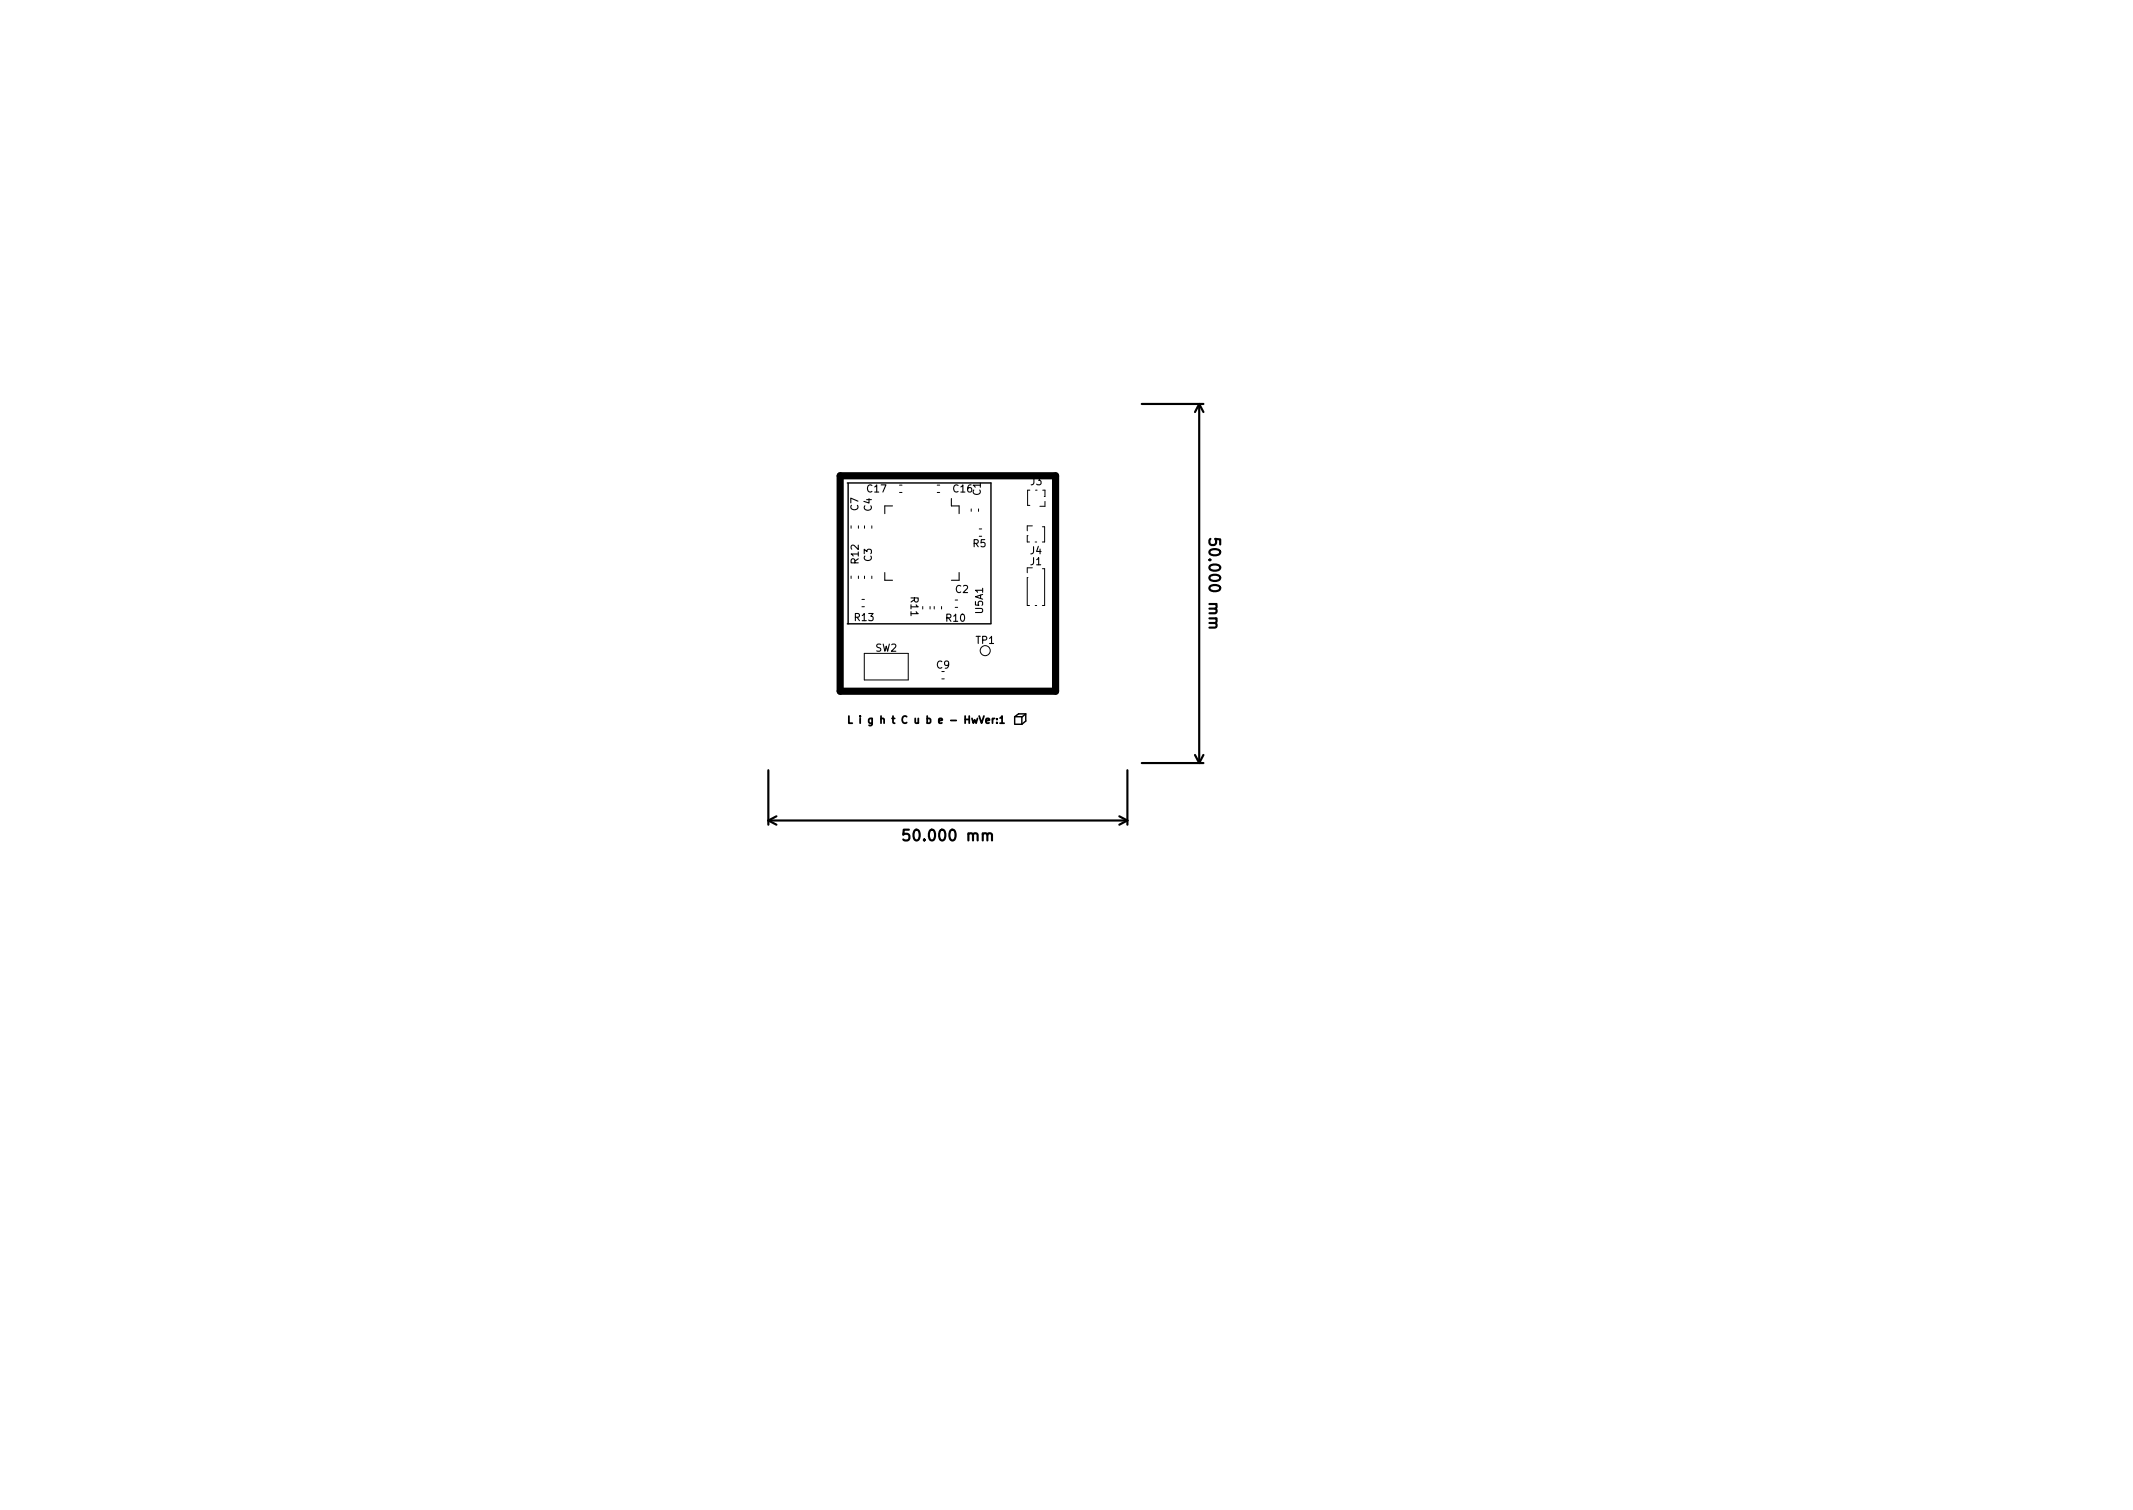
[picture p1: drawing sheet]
<svg xmlns="http://www.w3.org/2000/svg" width="297mm" height="210mm" viewBox="0 0 297 210" stroke-linecap="round" stroke-linejoin="round" font-family="sans-serif">
<defs><g id="words">
<g font-size="2.1">
<text x="168.3" y="75.9" transform="rotate(90 168.3 75.9)">50.000 mm</text>
<text x="126.7" y="117.1">50.000 mm</text>
</g>
<g font-size="1.4">
<text x="119.5" y="71.1" transform="rotate(-90 119.5 71.1)">C7</text>
<text x="120.8" y="68.6">C17</text>
<text x="121.4" y="71.2" transform="rotate(-90 121.4 71.2)">C4</text>
<text x="132.8" y="68.6">C16</text>
<text x="136.6" y="69" transform="rotate(-90 136.6 69)">C1</text>
<text x="143.5" y="67.6">J3</text>
<text x="135.5" y="76.2">R5</text>
<text x="143.5" y="77.2">J4</text>
<text x="119.6" y="78.4" transform="rotate(-90 119.6 78.4)">R12</text>
<text x="121.4" y="78.2" transform="rotate(-90 121.4 78.2)">C3</text>
<text x="126.8" y="83.2" transform="rotate(90 126.8 83.2)">R11</text>
<text x="133.1" y="82.6">C2</text>
<text x="143.5" y="78.7">J1</text>
<text x="119.1" y="86.5">R13</text>
<text x="131.8" y="86.6">R10</text>
<text x="135.9" y="89.7">TP1</text>
<text x="136.9" y="85.4" transform="rotate(-90 136.9 85.4)">U5A1</text>
<text x="121.9" y="90.7">SW2</text>
<text x="130.4" y="93.1">C9</text>
<text x="120.6" y="100.7">L i g h t C u b e - HwVer:1</text>
</g>
</g></defs>
<path d="M118 67.2h20v19.6M118.1 67.3v19.6M118 86.9h20M141.3 99.8l.6-.4h1v1l-.6 .4M141.3 99.8h1v1M141.3 99.8v1M142.8 99.4l-.5 .4M141.3 100.8h1" fill="none" stroke="#000" stroke-width=".2"/>
<g fill="none" stroke="#000" stroke-width=".3">
<path d="M159 56.2h8.6M167 56.2v50M167 56.2l-.6 1.2M167 56.2l.6 1.2M168.6 75l-.2 .2v.4l.2 .2 .5 .1 .2-.2v-.5l-.1-.2 .7 .1v.7M169.2 86.7l.2 .3-.1 .3-.9 .1M107 114.2h50M107 107.2v7.6M107 114.2l1.1 .6M108.1 113.7l-1.1 .5M126.6 115.5h-.7l-.1 .7 .2-.1 .5 .1 .1 .2v.5l-.2 .1h-.4l-.2-.1M137.5 116.2l.2-.2 .4 .1v.9"/>
<path d="M155.9 113.7l1.1 .5M157 107.2v7.6M157 114.2l-1.1 .6M159 106.2h8.6M166.4 105.1l.6 1.1M167.6 105.1l-.6 1.1"/>
</g>
<path d="M118.2 99.7v1h.5M119.8 99.7v.1M139.3 100l.2-.3v1M119.8 100v.7M137.3 100.4l.5-.1-.1-.2-.2-.1-.2 .2 .1 .5h.3M138.2 100v.7M138.5 100l-.3 .2M138.8 100.6v.1M138.8 100.1v.1M139.3 100.7h.5" fill="none" stroke="#000" stroke-width=".25"/>
<path d="M117 66.2h30v30h-30z" fill="none" stroke="#000" stroke-width="1"/>
<path d="M123.2 79.7v1.1h1.1M124.3 70.4h-1.1v1.1M132.5 69.4v1h1.1v1.1M133.6 79.7v1.1h-1.1" fill="none" stroke="#000" stroke-width=".15"/>
<g fill="none" stroke="#000" stroke-width=".14">
<path d="M118.5 73.2v.4M119.5 73.2v.4M120.4 73.2v.4M121.4 73.2v.4M125.3 68.6h.3M125.3 67.6h.3M130.5 68.6h.4M130.5 67.6h.4M135.2 70.9v.3M136.3 70.9v.3M136.4 74.7h.3M136.4 73.7h.3"/>
<path d="M143.1 79.1v.7M143.2 74.6h-.1v.9h.3M143.4 68.3h-.3v2.1h.3M143.8 73.2h-.7v.7M144.2 75.5h.2M144.2 68.3h.2M145.2 79.2h.3v5.1h-.3M145.2 73.3h.3v2.2h-.3M145.2 68.3h.3v.8h-.1M145.5 69.8v.7h-.7M118.5 80.2v.4M119.5 80.2v.4"/>
<path d="M120 83.5h.4M120 84.5h.4M120.4 91h6.1v3.7h-6.1zM120.4 80.2v.4M121.4 80.2v.4M128.5 84.5v.3M129.5 84.5v.3M130.1 84.5v.3M131.1 84.5v.3M131.2 94.5h.3M133 84.6h.4M133 83.6h.4"/>
<path d="M143.2 80.4h-.1v3.9h.3M144.2 84.3h.2"/>
<circle cx="137.2" cy="90.6" r=".7"/>
</g>
<use href="#words"/>
</svg>
